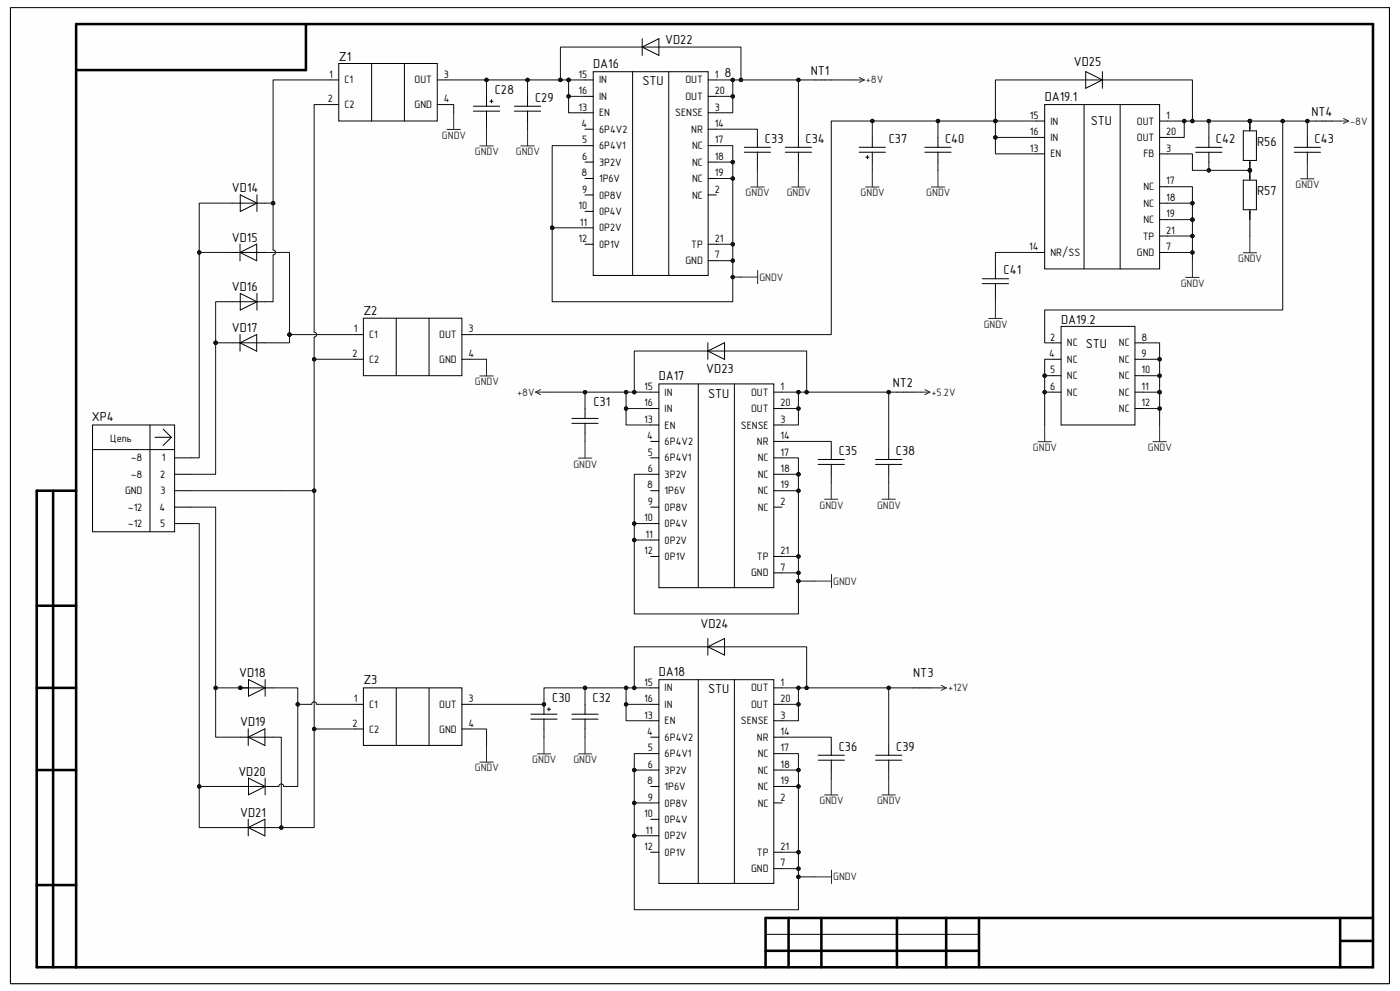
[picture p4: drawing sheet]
<svg xmlns="http://www.w3.org/2000/svg" width="420mm" height="297mm" viewBox="0 0 420 297" stroke-linecap="round" stroke-linejoin="round" font-family="sans-serif">
<defs><g id="words">
<g font-size="3.9">
<text x="199.5" y="13.3">VD22</text>
<text x="101.6" y="18.2">Z1</text>
<text x="178" y="20.4">DA16</text>
<text x="217.3" y="23.2">8</text>
<text x="243.2" y="22.4">NT1</text>
<text x="322.2" y="19.7">VD25</text>
<text x="148.4" y="28.1">C28</text>
<text x="192.7" y="25.6">STU</text>
<text x="160.5" y="30.5">C29</text>
<text x="313.4" y="30.3">DA19.1</text>
<text x="393.4" y="34.7">NT4</text>
<text x="327.2" y="37.4">STU</text>
<text x="229.5" y="42.8">C33</text>
<text x="241.6" y="42.8">C34</text>
<text x="266.6" y="42.8">C37</text>
<text x="283.5" y="42.8">C40</text>
<text x="364.8" y="42.8">C42</text>
<text x="377.1" y="43.7">R56</text>
<text x="394.3" y="42.8">C43</text>
<text x="69.6" y="57.6">VD14</text>
<text x="377.1" y="58.5">R57</text>
<text x="69.6" y="72.4">VD15</text>
<text x="301" y="82.3">C41</text>
<text x="69.6" y="87.2">VD16</text>
<text x="109" y="94.3">Z2</text>
<text x="69.6" y="99.5">VD17</text>
<text x="318.3" y="97">DA19.2</text>
<text x="325.7" y="104.4">STU</text>
<text x="211.9" y="111.8">VD23</text>
<text x="197.7" y="114">DA17</text>
<text x="212.4" y="119.2">STU</text>
<text x="267.8" y="116">NT2</text>
<text x="178" y="121.6">C31</text>
<text x="27.5" y="126.3">XP4</text>
<text x="251.6" y="136.4">C35</text>
<text x="268.7" y="136.4">C38</text>
<text x="210.1" y="188.1">VD24</text>
<text x="71.8" y="202.9">VD18</text>
<text x="197.7" y="202.6">DA18</text>
<text x="274" y="202.9">NT3</text>
<text x="109" y="205.1">Z3</text>
<text x="212.4" y="207.8">STU</text>
<text x="165.7" y="210.3">C30</text>
<text x="177.8" y="210.3">C32</text>
<text x="72" y="217.7">VD19</text>
<text x="251.6" y="225">C36</text>
<text x="268.9" y="225">C39</text>
<text x="71.5" y="232.5">VD20</text>
<text x="72" y="244.7">VD21</text>
</g>
<g font-size="3.2">
<text x="98.8" y="23.3">1</text>
<text x="133.2" y="23.3">3</text>
<text x="173.6" y="23.3">15</text>
<text x="214.4" y="23.3">1</text>
<text x="103.4" y="25">С1</text>
<text x="124.4" y="25">OUT</text>
<text x="173.6" y="28.2">16</text>
<text x="179.7" y="25">IN</text>
<text x="179.7" y="30">IN</text>
<text x="205.7" y="25">OUT</text>
<text x="205.7" y="30">OUT</text>
<text x="214.4" y="28.2">20</text>
<text x="98.3" y="30.6">2</text>
<text x="103.4" y="32.4">C2</text>
<text x="124.4" y="32.4">GND</text>
<text x="133.2" y="30.6">4</text>
<text x="173.6" y="33.1">13</text>
<text x="179.7" y="34.9">EN</text>
<text x="202.6" y="34.9">SENSE</text>
<text x="214.4" y="33.1">3</text>
<text x="309" y="35.6">15</text>
<text x="349.8" y="35.6">1</text>
<text x="174.4" y="38.1">4</text>
<text x="179.7" y="39.8">6P4V2</text>
<text x="207.4" y="39.8">NR</text>
<text x="214.4" y="38.1">14</text>
<text x="309" y="40.5">16</text>
<text x="315.1" y="37.3">IN</text>
<text x="341.1" y="37.3">OUT</text>
<text x="349.8" y="40.5">20</text>
<text x="174.6" y="43">5</text>
<text x="174.6" y="47.9">6</text>
<text x="179.7" y="44.7">6P4V1</text>
<text x="207.6" y="44.7">NC</text>
<text x="214.4" y="43">17</text>
<text x="214.4" y="47.9">18</text>
<text x="309" y="45.4">13</text>
<text x="315.1" y="47.2">EN</text>
<text x="315.1" y="42.2">IN</text>
<text x="341.1" y="42.2">OUT</text>
<text x="343" y="47.2">FB</text>
<text x="349.8" y="45.4">3</text>
<text x="174.4" y="52.8">8</text>
<text x="179.7" y="49.7">3P2V</text>
<text x="207.6" y="49.7">NC</text>
<text x="214.4" y="52.8">19</text>
<text x="174.6" y="57.7">9</text>
<text x="179.7" y="54.6">1P6V</text>
<text x="179.7" y="59.5">0P8V</text>
<text x="207.6" y="59.5">NC</text>
<text x="207.6" y="54.6">NC</text>
<text x="214.4" y="57.7">2</text>
<text x="343" y="57">NC</text>
<text x="349.8" y="55.3">17</text>
<text x="173.6" y="62.7">10</text>
<text x="179.7" y="64.4">0P4V</text>
<text x="343" y="62">NC</text>
<text x="349.8" y="60.2">18</text>
<text x="349.8" y="65.2">19</text>
<text x="174" y="67.6">11</text>
<text x="179.7" y="69.3">0P2V</text>
<text x="342.8" y="71.8">TP</text>
<text x="343" y="66.9">NC</text>
<text x="349.8" y="70.1">21</text>
<text x="173.6" y="72.5">12</text>
<text x="179.7" y="74.3">0P1V</text>
<text x="207.4" y="74.3">TP</text>
<text x="214.4" y="77.5">7</text>
<text x="214.4" y="72.5">21</text>
<text x="308.8" y="75">14</text>
<text x="315.1" y="76.8">NR/SS</text>
<text x="341.1" y="76.8">GND</text>
<text x="349.8" y="75">7</text>
<text x="205.7" y="79.2">GND</text>
<text x="106.1" y="99.6">1</text>
<text x="110.7" y="101.3">С1</text>
<text x="131.8" y="101.3">OUT</text>
<text x="140.5" y="99.6">3</text>
<text x="105.7" y="107">2</text>
<text x="140.5" y="107">4</text>
<text x="314.8" y="107">4</text>
<text x="315" y="102.1">2</text>
<text x="320.1" y="103.8">NC</text>
<text x="335.7" y="103.8">NC</text>
<text x="342.5" y="102.1">8</text>
<text x="342.5" y="107">9</text>
<text x="110.7" y="108.8">C2</text>
<text x="131.8" y="108.8">GND</text>
<text x="315" y="111.9">5</text>
<text x="320.1" y="108.8">NC</text>
<text x="320.1" y="113.7">NC</text>
<text x="335.7" y="108.8">NC</text>
<text x="335.7" y="113.7">NC</text>
<text x="342.5" y="111.9">10</text>
<text x="193.3" y="116.8">15</text>
<text x="199.4" y="118.6">IN</text>
<text x="225.3" y="118.6">OUT</text>
<text x="234.1" y="116.8">1</text>
<text x="315" y="116.8">6</text>
<text x="320.1" y="118.6">NC</text>
<text x="335.7" y="118.6">NC</text>
<text x="342.5" y="116.8">11</text>
<text x="193.3" y="121.8">16</text>
<text x="199.4" y="123.5">IN</text>
<text x="225.3" y="123.5">OUT</text>
<text x="234.1" y="121.8">20</text>
<text x="335.7" y="123.5">NC</text>
<text x="342.5" y="121.8">12</text>
<text x="193.3" y="126.7">13</text>
<text x="194.1" y="131.6">4</text>
<text x="199.4" y="128.4">EN</text>
<text x="222.3" y="128.4">SENSE</text>
<text x="234.1" y="126.7">3</text>
<text x="234.1" y="131.6">14</text>
<text x="33" y="132.4">Цепь</text>
<text x="194.4" y="136.6">5</text>
<text x="199.4" y="133.4">6P4V2</text>
<text x="227.1" y="133.4">NR</text>
<text x="234.1" y="136.6">17</text>
<text x="39.2" y="138.3">~8</text>
<text x="39.2" y="143.2">~8</text>
<text x="48.1" y="143.2">2</text>
<text x="48.6" y="138.3">1</text>
<text x="194.4" y="141.5">6</text>
<text x="199.4" y="138.3">6P4V1</text>
<text x="199.4" y="143.2">3P2V</text>
<text x="227.3" y="138.3">NC</text>
<text x="227.3" y="143.2">NC</text>
<text x="234.1" y="141.5">18</text>
<text x="37.5" y="148.2">GND</text>
<text x="48.1" y="148.2">3</text>
<text x="194.1" y="146.4">8</text>
<text x="199.4" y="148.2">1P6V</text>
<text x="227.3" y="148.2">NC</text>
<text x="234.1" y="146.4">19</text>
<text x="38.4" y="153.1">~12</text>
<text x="47.9" y="153.1">4</text>
<text x="194.4" y="151.3">9</text>
<text x="199.4" y="153.1">0P8V</text>
<text x="227.3" y="153.1">NC</text>
<text x="234.1" y="151.3">2</text>
<text x="38.4" y="158">~12</text>
<text x="48.1" y="158">5</text>
<text x="193.3" y="156.3">10</text>
<text x="193.7" y="161.2">11</text>
<text x="199.4" y="158">0P4V</text>
<text x="193.3" y="166.1">12</text>
<text x="199.4" y="162.9">0P2V</text>
<text x="199.4" y="167.9">0P1V</text>
<text x="227.1" y="167.9">TP</text>
<text x="234.1" y="166.1">21</text>
<text x="225.3" y="172.8">GND</text>
<text x="234.1" y="171">7</text>
<text x="193.3" y="205.5">15</text>
<text x="199.4" y="207.2">IN</text>
<text x="225.3" y="207.2">OUT</text>
<text x="234.1" y="205.5">1</text>
<text x="106.1" y="210.4">1</text>
<text x="110.7" y="212.2">С1</text>
<text x="131.8" y="212.2">OUT</text>
<text x="140.5" y="210.4">3</text>
<text x="193.3" y="215.3">13</text>
<text x="193.3" y="210.4">16</text>
<text x="199.4" y="212.2">IN</text>
<text x="225.3" y="212.2">OUT</text>
<text x="234.1" y="215.3">3</text>
<text x="234.1" y="210.4">20</text>
<text x="105.7" y="217.8">2</text>
<text x="110.7" y="219.5">C2</text>
<text x="131.8" y="219.5">GND</text>
<text x="140.5" y="217.8">4</text>
<text x="194.1" y="220.3">4</text>
<text x="199.4" y="222">6P4V2</text>
<text x="199.4" y="217.1">EN</text>
<text x="222.3" y="217.1">SENSE</text>
<text x="227.1" y="222">NR</text>
<text x="234.1" y="220.3">14</text>
<text x="194.4" y="225.2">5</text>
<text x="199.4" y="226.9">6P4V1</text>
<text x="227.3" y="226.9">NC</text>
<text x="234.1" y="225.2">17</text>
<text x="194.4" y="230.1">6</text>
<text x="199.4" y="231.9">3P2V</text>
<text x="227.3" y="231.9">NC</text>
<text x="234.1" y="230.1">18</text>
<text x="194.1" y="235">8</text>
<text x="194.4" y="239.9">9</text>
<text x="199.4" y="236.8">1P6V</text>
<text x="227.3" y="236.8">NC</text>
<text x="234.1" y="239.9">2</text>
<text x="234.1" y="235">19</text>
<text x="193.3" y="244.9">10</text>
<text x="199.4" y="241.7">0P8V</text>
<text x="227.3" y="241.7">NC</text>
<text x="193.7" y="249.8">11</text>
<text x="199.4" y="246.6">0P4V</text>
<text x="199.4" y="251.5">0P2V</text>
<text x="193.3" y="254.7">12</text>
<text x="199.4" y="256.5">0P1V</text>
<text x="227.1" y="256.5">TP</text>
<text x="234.1" y="254.7">21</text>
<text x="225.3" y="261.4">GND</text>
<text x="234.1" y="259.7">7</text>
</g>
<g font-size="3.2" fill="#262626">
<text x="259.8" y="25">+8V</text>
<text x="132.6" y="41.6">GNDV</text>
<text x="405" y="37.3">-8V</text>
<text x="142.5" y="46.6">GNDV</text>
<text x="154.8" y="46.6">GNDV</text>
<text x="223.7" y="58.9">GNDV</text>
<text x="236" y="58.9">GNDV</text>
<text x="258.2" y="58.9">GNDV</text>
<text x="277.9" y="58.9">GNDV</text>
<text x="388.7" y="56.4">GNDV</text>
<text x="371.4" y="78.6">GNDV</text>
<text x="227.8" y="84.1">GNDV</text>
<text x="354.2" y="85.9">GNDV</text>
<text x="295.1" y="98.3">GNDV</text>
<text x="142.5" y="115.5">GNDV</text>
<text x="155.2" y="118.6">+8V</text>
<text x="279.4" y="118.6">+5.2V</text>
<text x="309.9" y="135.2">GNDV</text>
<text x="344.3" y="135.2">GNDV</text>
<text x="172" y="140.1">GNDV</text>
<text x="245.9" y="152.4">GNDV</text>
<text x="263.1" y="152.4">GNDV</text>
<text x="249.9" y="175.2">GNDV</text>
<text x="284.4" y="207.2">+12V</text>
<text x="142.5" y="231.2">GNDV</text>
<text x="159.7" y="228.8">GNDV</text>
<text x="172" y="228.8">GNDV</text>
<text x="245.9" y="241.1">GNDV</text>
<text x="263.1" y="241.1">GNDV</text>
<text x="249.9" y="263.9">GNDV</text>
</g>
<text font-size=".5" x="13" y="290">ALTIUM GOSTBOM2.0 KEV</text>
</g></defs>
<path d="M3.1 2.3h413.7v292.5h-413.7z" fill-rule="evenodd" fill="#fefefe"/>
<path d="M3.1 2.3h413.7v292.5h-413.7z" fill="none" stroke="#000" stroke-width=".3"/>
<path d="M3.1 2.3h413.7v292.5h-413.7z" fill-rule="evenodd" fill="#fefefe"/>
<g fill="none" stroke="#000" stroke-width=".3">
<path d="M3.1 2.3h413.7v292.5h-413.7zM192.7 14.1l5-2.5v5zM192.7 11.6v5M192.7 14.1h5M142 31.8h7.9M142 33.3h7.9M145.9 28.9v2.9M145.9 33.3v3M146.9 30.4h1M147.4 29.9v.9M154.3 31.8h7.9M154.3 33.3h7.9"/>
<path d="M158.3 28.9v2.9M158.3 33.3v3M175.5 24h2.5M175.5 33.8h2.5M175.5 38.7h2.5M175.5 28.9h2.5M178 21.5h34.4v61.1h-34.4zM189.8 21.5v61.1M200.6 21.5v61.1M212.4 24h2.5M212.4 33.8h2.5M212.4 38.7h2.5"/>
<path d="M212.4 28.9h2.5M175.5 58.4h2.5M175.5 43.7h2.5M175.5 48.6h2.5M175.5 53.5h2.5M212.4 58.4h2.5M212.4 43.7h2.5M212.4 48.6h2.5M212.4 53.5h2.5M235.6 44.1h7.9M235.6 45.6h7.9M239.5 41.2v2.9"/>
<path d="M239.5 45.6v3M69.6 75.7h9.9M72 75.7l5-2.5v5zM72 73.2v5M175.5 63.4h2.5M175.5 68.3h2.5M175.5 73.2h2.5M212.4 78.1h2.5M212.4 73.2h2.5M69.6 90.4h9.9M72.1 87.9l5 2.5-5 2.5zM77.1 87.9v5"/>
<path d="M69.6 102.7h9.9M72 102.7l5-2.5v5.1zM72 100.2v5.1M195.2 117.5h2.5M197.7 115.1h34.4v61h-34.4zM209.5 115.1v61M212.4 105.2l5-2.5v5zM212.4 102.7v5M212.4 105.2h5M220.3 115.1v61M232.1 117.5h2.5M171.6 125.4h7.8"/>
<path d="M171.6 126.9h7.8M175.5 122.4v3M175.5 126.9v2.9M195.2 127.4h2.5M195.2 132.3h2.5M195.2 137.2h2.5M195.2 122.4h2.5M232.1 127.4h2.5M232.1 132.3h2.5M232.1 137.2h2.5M232.1 122.4h2.5M262.7 137.7h7.8"/>
<path d="M262.7 139.2h7.8M266.6 134.8v2.9M266.6 139.2v2.9M195.2 152h2.5M195.2 142.1h2.5M195.2 147.1h2.5M195.2 156.9h2.5M232.1 152h2.5M232.1 142.1h2.5M232.1 147.1h2.5M195.2 161.9h2.5M195.2 166.8h2.5"/>
<path d="M232.1 171.7h2.5M232.1 166.8h2.5M229.7 280h64"/>
</g>
<g fill="none" stroke="#000" stroke-width=".76">
<path d="M91.8 7.2v13.8h-69M15.9 147.1v142.8M22.8 147.1h-11.8v142.8h400.9v-282.7h-389.1v282.7M11 181.5h11.8M11 206.2h11.8M11 230.8h11.8M11 265.3h11.8M236.6 275.1v14.8M246.4 275.1v14.8M269.1 275.1v14.8M283.8 275.1v14.8M293.7 275.1v14.8"/>
<path d="M402 275.1v14.8M411.9 275.1h-182.2v14.8M229.7 285h64M402 282h9.9"/>
</g>
<g fill="none" stroke="#262626" stroke-width=".3">
<path d="M145.9 38.7v5M158.3 38.7v5M256.8 24h2.5M257.8 23.2l1.5 .8M259.3 24l-1.5 .7M143.9 43.7h4M156.3 43.7h4M237.5 56h4M239.5 51v5M276.5 117.5h2.5M277.5 116.8l1.5 .7M279 117.5l-1.5 .8"/>
<path d="M173.5 137.3h4M175.5 132.3v5M264.6 149.6h4M266.6 144.6v5"/>
</g>
<circle cx="72.1" cy="206.2" r=".5" fill="#0e0e0e"/>
<circle cx="72.1" cy="206.2" r=".5" fill="none" stroke="#0e0e0e" stroke-width=".3"/>
<path d="M72.1 206.2h7.4M74.5 203.7l5 2.5-5 2.5zM79.5 203.7v5" fill="none" stroke="#000" stroke-width=".3"/>
<circle cx="72.1" cy="206.2" r=".5" fill="#0e0e0e"/>
<circle cx="72.1" cy="206.2" r=".5" fill="none" stroke="#0e0e0e" stroke-width=".3"/>
<g fill="none" stroke="#000" stroke-width=".3">
<path d="M310.9 36.3h2.5M313.4 31.3h34.5v49.3h-34.5zM325.2 31.3v49.3M336 31.3v49.3M347.9 36.3h2.4M310.9 46.1h2.5M310.9 41.2h2.5M347.9 46.1h2.4M347.9 41.2h2.4M347.9 56h2.4M310.9 75.7h2.5M347.9 70.7h2.4"/>
<path d="M347.9 75.7h2.4M347.9 60.9h2.4M347.9 65.8h2.4M74.5 218.4v5M79.5 206.2h2.4M72.1 220.9h9.8M72.1 235.7h9.8M74.5 220.9l5-2.5v5zM74.5 233.2l5 2.5-5 2.5zM79.5 233.2v5M72.1 248h9.8M74.5 248l5-2.5v5z"/>
<path d="M74.5 245.5v5"/>
</g>
<circle cx="375" cy="51.1" r=".5" fill="#0e0e0e"/>
<circle cx="375" cy="51.1" r=".5" fill="none" stroke="#0e0e0e" stroke-width=".3"/>
<path d="M373 54h3.9v8.9h-3.9zM374.9 51.1v2.9M374.9 62.9v2.9" fill="none" stroke="#000" stroke-width=".3"/>
<circle cx="375" cy="51.1" r=".5" fill="#0e0e0e"/>
<circle cx="375" cy="51.1" r=".5" fill="none" stroke="#0e0e0e" stroke-width=".3"/>
<circle cx="375" cy="51.1" r=".5" fill="#0e0e0e"/>
<circle cx="375" cy="51.1" r=".5" fill="none" stroke="#0e0e0e" stroke-width=".3"/>
<circle cx="375" cy="36.3" r=".5" fill="#0e0e0e"/>
<circle cx="375" cy="36.3" r=".5" fill="none" stroke="#0e0e0e" stroke-width=".3"/>
<path d="M373 39.2h3.9v8.9h-3.9zM374.9 36.3v2.9M374.9 48.1v3" fill="none" stroke="#000" stroke-width=".3"/>
<circle cx="375" cy="51.1" r=".5" fill="#0e0e0e"/>
<circle cx="375" cy="51.1" r=".5" fill="none" stroke="#0e0e0e" stroke-width=".3"/>
<path d="M374.9 36.3v2.4" fill="none" stroke="#000" stroke-width=".3"/>
<circle cx="375" cy="36.3" r=".5" fill="#0e0e0e"/>
<g fill="none" stroke="#0e0e0e" stroke-width=".3">
<path d="M165.7 68.3h9.8"/>
<circle cx="375" cy="36.3" r=".5"/>
</g>
<g fill="none" stroke="#262626" stroke-width=".3">
<path d="M134.1 38.8h4M136.1 33.8v5M402 36.3h2.5M403 35.5l1.5 .8M404.5 36.3l-1.5 .7M225.2 56h4M227.2 51v5M259.7 56h4M261.7 51v5M279.4 56h4M281.4 51v5M390.2 53.6h4"/>
<path d="M392.2 48.6v5M357.7 78.1v5M373 75.8h4M374.9 70.7v5.1M222.3 83h5M227.3 81v4M296.6 95.4h4M298.6 90.4v5M355.7 83.1h4M143.9 112.7h4M145.9 107.7v5M311.4 132.4h4"/>
<path d="M313.4 127.4v5M345.9 132.4h4M347.9 127.4v5M247.4 149.6h4M249.4 144.6v5M244.4 174.2h5M249.4 172.2v4M281.4 206.2h2.5M282.4 205.4l1.5 .8M283.9 206.2l-1.5 .7M144 228.4h4M146 223.4v5"/>
<path d="M161.2 225.9h4M163.2 220.9v5M173.5 225.9h4M175.5 220.9v5M247.4 238.3h4M249.4 233.3v5M264.6 238.3h4M266.6 233.3v5M244.4 262.8h5M249.4 260.8v4"/>
</g>
<g fill="none" stroke="#000" stroke-width=".3">
<path d="M101.6 19h29.6v17.3h-29.6zM111.5 19v17.3M121.3 19v17.3M99.2 24h2.4M99.2 31.3h2.4M131.2 24h2.4M131.2 31.3h2.4M244.4 24h5M325.7 21.5l5 2.5-5 2.5zM325.7 24h4.9M330.7 21.5v5M394.7 36.3h4.9"/>
<path d="M72.1 58.4l5 2.5-5 2.5zM77.1 58.4v5M223.3 44.1h7.9M223.3 45.6h7.9M227.2 41.2v2.9M227.2 45.6v3M277.4 44.1h7.9M277.4 45.6h7.9M281.4 41.2v2.9M281.4 45.6v3M358.7 44.2h7.9M358.7 45.6h7.9"/>
<path d="M362.6 41.2v3M362.6 45.6v3M388.3 44.2h7.8M388.3 45.6h7.8M392.2 41.2v3M392.2 45.6v3M69.6 60.9h9.9M109 95.4h29.6v17.2h-29.6zM118.9 95.4v17.2M128.7 95.4v17.2M294.7 83.5h7.9M294.7 85h7.9"/>
<path d="M298.6 80.6v2.9M298.6 85v3M318.3 97.8h22.2v29.6h-22.2zM106.6 107.7h2.4M106.6 100.3h2.4M138.6 107.7h2.4M138.6 100.3h2.4M269.1 117.5h4.9M315.8 102.8h2.5M315.8 107.7h2.5M315.8 112.6h2.5M315.8 117.5h2.5"/>
<path d="M340.5 102.8h2.4M340.5 107.7h2.4M340.5 112.6h2.4M340.5 117.5h2.4M27.8 127.4h24.6v32h-24.6zM45 127.4v32M46.5 131.1h4.9M48.9 128.6l2.5 2.5M51.4 131.1l-2.5 2.4M52.4 137.2h4.9M52.4 134.7l-24.6 .1M245.4 137.7h7.9"/>
<path d="M245.4 139.2h7.9M249.4 134.8v2.9M249.4 139.2v2.9M340.5 122.4h2.4M52.4 142.1h4.9M52.4 147.1h4.9M52.4 152h4.9M52.4 156.9h4.9M212.4 193.9l5-2.5v5zM212.4 191.4v5M212.4 193.9h5M106.6 211.1h2.4"/>
<path d="M106.6 218.5h2.4M109 206.2h29.6v17.2h-29.6zM118.9 206.2v17.2M128.7 206.2v17.2M138.6 211.1h2.4M138.6 218.5h2.4M159.2 214h7.9M159.2 215.5h7.9M163.2 211.1v2.9M163.2 215.5v3M164.2 212.6h1M164.7 212.1v1"/>
<path d="M171.6 214h7.8M171.6 215.5h7.8M175.5 211.1v2.9M175.5 215.5v3M195.2 206.2h2.5M195.2 216h2.5M195.2 211.1h2.5M197.7 203.7h34.4v61.1h-34.4zM209.5 203.7v61.1M220.3 203.7v61.1M232.1 206.2h2.5M232.1 216h2.5"/>
<path d="M232.1 211.1h2.5M274 206.2h4.9M195.2 220.9h2.5M195.2 225.9h2.5M195.2 230.8h2.5M195.2 235.7h2.5M232.1 220.9h2.5M232.1 225.9h2.5M232.1 230.8h2.5M232.1 235.7h2.5M245.4 226.4h7.9M245.4 227.8h7.9"/>
<path d="M249.4 223.4v3M249.4 227.8v3M262.7 226.4h7.8M262.7 227.8h7.8M266.6 223.4v3M266.6 227.8v3M195.2 240.6h2.5M195.2 245.6h2.5M195.2 250.5h2.5M195.2 255.4h2.5M232.1 240.6h2.5M232.1 255.4h2.5"/>
<path d="M232.1 260.3h2.5"/>
</g>
<circle cx="165.6" cy="68.3" r=".5" fill="#0e0e0e"/>
<g fill="none" stroke="#0e0e0e" stroke-width=".3">
<path d="M165.7 68.3v22.1h54.1v-17.2h-4.9"/>
<circle cx="165.6" cy="68.3" r=".5"/>
</g>
<circle cx="219.8" cy="73.2" r=".5" fill="#0e0e0e"/>
<circle cx="219.8" cy="73.2" r=".5" fill="none" stroke="#0e0e0e" stroke-width=".3"/>
<circle cx="219.8" cy="78.1" r=".5" fill="#0e0e0e"/>
<circle cx="219.8" cy="78.1" r=".5" fill="none" stroke="#0e0e0e" stroke-width=".3"/>
<circle cx="219.8" cy="83" r=".5" fill="#0e0e0e"/>
<circle cx="219.8" cy="83" r=".5" fill="none" stroke="#0e0e0e" stroke-width=".3"/>
<circle cx="165.6" cy="68.3" r=".5" fill="#0e0e0e"/>
<g fill="none" stroke="#0e0e0e" stroke-width=".3">
<path d="M175.5 43.7h-9.8v24.6"/>
<circle cx="165.6" cy="68.3" r=".5"/>
</g>
<circle cx="165.6" cy="68.3" r=".5" fill="#0e0e0e"/>
<g fill="none" stroke="#0e0e0e" stroke-width=".3">
<path d="M195.2 142.1h-4.9v14.8h4.9"/>
<circle cx="165.6" cy="68.3" r=".5"/>
</g>
<circle cx="190.3" cy="156.9" r=".5" fill="#0e0e0e"/>
<g fill="none" stroke="#0e0e0e" stroke-width=".3">
<path d="M190.3 156.9v5h4.9"/>
<circle cx="190.3" cy="156.9" r=".5"/>
</g>
<circle cx="190.3" cy="156.9" r=".5" fill="#0e0e0e"/>
<circle cx="190.3" cy="156.9" r=".5" fill="none" stroke="#0e0e0e" stroke-width=".3"/>
<circle cx="190.3" cy="161.8" r=".5" fill="#0e0e0e"/>
<g fill="none" stroke="#0e0e0e" stroke-width=".3">
<path d="M190.3 161.9v22.1h49.2v-17.2h-4.9"/>
<circle cx="190.3" cy="161.8" r=".5"/>
</g>
<circle cx="190.3" cy="161.8" r=".5" fill="#0e0e0e"/>
<circle cx="190.3" cy="161.8" r=".5" fill="none" stroke="#0e0e0e" stroke-width=".3"/>
<circle cx="239.5" cy="174.2" r=".5" fill="#0e0e0e"/>
<circle cx="239.5" cy="174.2" r=".5" fill="none" stroke="#0e0e0e" stroke-width=".3"/>
<circle cx="239.5" cy="171.7" r=".5" fill="#0e0e0e"/>
<circle cx="239.5" cy="171.7" r=".5" fill="none" stroke="#0e0e0e" stroke-width=".3"/>
<circle cx="239.5" cy="166.8" r=".5" fill="#0e0e0e"/>
<g fill="none" stroke="#0e0e0e" stroke-width=".3">
<path d="M187.8 117.5v4.9h7.4"/>
<circle cx="239.5" cy="166.8" r=".5"/>
</g>
<circle cx="187.8" cy="117.5" r=".5" fill="#0e0e0e"/>
<circle cx="187.8" cy="117.5" r=".5" fill="none" stroke="#0e0e0e" stroke-width=".3"/>
<circle cx="187.8" cy="122.4" r=".5" fill="#0e0e0e"/>
<g fill="none" stroke="#0e0e0e" stroke-width=".3">
<path d="M239.5 117.5v4.9h-4.9"/>
<circle cx="187.8" cy="122.4" r=".5"/>
</g>
<circle cx="239.5" cy="122.4" r=".5" fill="#0e0e0e"/>
<circle cx="239.5" cy="122.4" r=".5" fill="none" stroke="#0e0e0e" stroke-width=".3"/>
<circle cx="239.5" cy="117.5" r=".5" fill="#0e0e0e"/>
<g fill="none" stroke="#0e0e0e" stroke-width=".3">
<path d="M187.8 122.4v5h7.4"/>
<circle cx="239.5" cy="117.5" r=".5"/>
</g>
<circle cx="187.8" cy="122.4" r=".5" fill="#0e0e0e"/>
<g fill="none" stroke="#0e0e0e" stroke-width=".3">
<path d="M217.4 105.2h24.6v12.3"/>
<circle cx="187.8" cy="122.4" r=".5"/>
</g>
<circle cx="242" cy="117.5" r=".5" fill="#0e0e0e"/>
<g fill="none" stroke="#0e0e0e" stroke-width=".3">
<path d="M212.4 105.2h-22.1v12.3"/>
<circle cx="242" cy="117.5" r=".5"/>
</g>
<circle cx="190.3" cy="117.5" r=".5" fill="#0e0e0e"/>
<g fill="none" stroke="#0e0e0e" stroke-width=".3">
<path d="M197.7 14.1h24.6v9.9"/>
<circle cx="190.3" cy="117.5" r=".5"/>
</g>
<circle cx="222.3" cy="24" r=".5" fill="#0e0e0e"/>
<g fill="none" stroke="#0e0e0e" stroke-width=".3">
<path d="M170.6 24v9.8h4.9"/>
<circle cx="222.3" cy="24" r=".5"/>
</g>
<circle cx="170.6" cy="28.9" r=".5" fill="#0e0e0e"/>
<circle cx="170.6" cy="28.9" r=".5" fill="none" stroke="#0e0e0e" stroke-width=".3"/>
<circle cx="170.6" cy="24" r=".5" fill="#0e0e0e"/>
<g fill="none" stroke="#0e0e0e" stroke-width=".3">
<path d="M170.6 24h4.9"/>
<circle cx="170.6" cy="24" r=".5"/>
</g>
<circle cx="170.6" cy="24" r=".5" fill="#0e0e0e"/>
<g fill="none" stroke="#0e0e0e" stroke-width=".3">
<path d="M170.6 28.9h4.9"/>
<circle cx="170.6" cy="24" r=".5"/>
</g>
<circle cx="170.6" cy="28.9" r=".5" fill="#0e0e0e"/>
<g fill="none" stroke="#0e0e0e" stroke-width=".3">
<path d="M192.7 14.1h-24.6v9.9"/>
<circle cx="170.6" cy="28.9" r=".5"/>
</g>
<circle cx="168.1" cy="24" r=".5" fill="#0e0e0e"/>
<g fill="none" stroke="#0e0e0e" stroke-width=".3">
<path d="M168.1 24h2.5M239.5 48.6v2.4"/>
<circle cx="168.1" cy="24" r=".5"/>
</g>
<circle cx="168.1" cy="24" r=".5" fill="#0e0e0e"/>
<circle cx="168.1" cy="24" r=".5" fill="none" stroke="#0e0e0e" stroke-width=".3"/>
<circle cx="170.6" cy="24" r=".5" fill="#0e0e0e"/>
<g fill="none" stroke="#0e0e0e" stroke-width=".3">
<path d="M195.2 117.5h-19.7v4.9"/>
<circle cx="170.6" cy="24" r=".5"/>
</g>
<circle cx="190.3" cy="117.5" r=".5" fill="#0e0e0e"/>
<circle cx="190.3" cy="117.5" r=".5" fill="none" stroke="#0e0e0e" stroke-width=".3"/>
<circle cx="187.8" cy="117.5" r=".5" fill="#0e0e0e"/>
<circle cx="187.8" cy="117.5" r=".5" fill="none" stroke="#0e0e0e" stroke-width=".3"/>
<circle cx="175.5" cy="117.5" r=".5" fill="#0e0e0e"/>
<g fill="none" stroke="#0e0e0e" stroke-width=".3">
<path d="M239.5 24v17.2M175.5 129.8v2.5M266.6 142.1v2.5"/>
<circle cx="175.5" cy="117.5" r=".5"/>
</g>
<circle cx="239.5" cy="24" r=".5" fill="#0e0e0e"/>
<g fill="none" stroke="#0e0e0e" stroke-width=".3">
<path d="M145.9 36.3v2.4M266.6 117.5v17.3"/>
<circle cx="239.5" cy="24" r=".5"/>
</g>
<circle cx="266.6" cy="117.5" r=".5" fill="#0e0e0e"/>
<g fill="none" stroke="#0e0e0e" stroke-width=".3">
<path d="M158.3 36.3v2.4M350.3 36.3h24.6M374.9 65.8v4.9"/>
<circle cx="266.6" cy="117.5" r=".5"/>
</g>
<circle cx="355.3" cy="36.3" r=".5" fill="#0e0e0e"/>
<circle cx="355.3" cy="36.3" r=".5" fill="none" stroke="#0e0e0e" stroke-width=".3"/>
<circle cx="357.7" cy="36.3" r=".5" fill="#0e0e0e"/>
<circle cx="357.7" cy="36.3" r=".5" fill="none" stroke="#0e0e0e" stroke-width=".3"/>
<circle cx="362.6" cy="36.3" r=".5" fill="#0e0e0e"/>
<circle cx="362.6" cy="36.3" r=".5" fill="none" stroke="#0e0e0e" stroke-width=".3"/>
<circle cx="375" cy="36.3" r=".5" fill="#0e0e0e"/>
<g fill="none" stroke="#0e0e0e" stroke-width=".3">
<path d="M350.3 56h7.4v9.8M310.9 75.7h-12.3v4.9"/>
<circle cx="375" cy="36.3" r=".5"/>
</g>
<circle cx="357.7" cy="60.9" r=".5" fill="#0e0e0e"/>
<circle cx="357.7" cy="60.9" r=".5" fill="none" stroke="#0e0e0e" stroke-width=".3"/>
<circle cx="357.7" cy="65.8" r=".5" fill="#0e0e0e"/>
<g fill="none" stroke="#0e0e0e" stroke-width=".3">
<path d="M350.3 65.8h7.4"/>
<circle cx="357.7" cy="65.8" r=".5"/>
</g>
<circle cx="357.7" cy="65.8" r=".5" fill="#0e0e0e"/>
<g fill="none" stroke="#0e0e0e" stroke-width=".3">
<path d="M350.3 60.9h7.4"/>
<circle cx="357.7" cy="65.8" r=".5"/>
</g>
<circle cx="357.7" cy="60.9" r=".5" fill="#0e0e0e"/>
<g fill="none" stroke="#0e0e0e" stroke-width=".3">
<path d="M355.3 36.3v4.9h-5"/>
<circle cx="357.7" cy="60.9" r=".5"/>
</g>
<circle cx="355.3" cy="36.3" r=".5" fill="#0e0e0e"/>
<g fill="none" stroke="#0e0e0e" stroke-width=".3">
<path d="M298.6 41.2h12.3"/>
<circle cx="355.3" cy="36.3" r=".5"/>
</g>
<circle cx="298.6" cy="41.2" r=".5" fill="#0e0e0e"/>
<g fill="none" stroke="#0e0e0e" stroke-width=".3">
<path d="M350.3 46.1h7.4v5h17.2"/>
<circle cx="298.6" cy="41.2" r=".5"/>
</g>
<circle cx="362.6" cy="51.1" r=".5" fill="#0e0e0e"/>
<circle cx="362.6" cy="51.1" r=".5" fill="none" stroke="#0e0e0e" stroke-width=".3"/>
<circle cx="375" cy="51.1" r=".5" fill="#0e0e0e"/>
<g fill="none" stroke="#0e0e0e" stroke-width=".3">
<path d="M362.6 48.6v2.5"/>
<circle cx="375" cy="51.1" r=".5"/>
</g>
<circle cx="362.6" cy="51.1" r=".5" fill="#0e0e0e"/>
<g fill="none" stroke="#0e0e0e" stroke-width=".3">
<path d="M362.6 36.3v4.9"/>
<circle cx="362.6" cy="51.1" r=".5"/>
</g>
<circle cx="362.6" cy="36.3" r=".5" fill="#0e0e0e"/>
<g fill="none" stroke="#0e0e0e" stroke-width=".3">
<path d="M392.2 36.3v4.9"/>
<circle cx="362.6" cy="36.3" r=".5"/>
</g>
<circle cx="392.2" cy="36.3" r=".5" fill="#0e0e0e"/>
<g fill="none" stroke="#0e0e0e" stroke-width=".3">
<path d="M330.6 24h27.1v12.3"/>
<circle cx="392.2" cy="36.3" r=".5"/>
</g>
<circle cx="357.7" cy="36.3" r=".5" fill="#0e0e0e"/>
<g fill="none" stroke="#0e0e0e" stroke-width=".3">
<path d="M325.7 24h-27.1v12.3h12.3"/>
<circle cx="357.7" cy="36.3" r=".5"/>
</g>
<circle cx="298.6" cy="36.3" r=".5" fill="#0e0e0e"/>
<g fill="none" stroke="#0e0e0e" stroke-width=".3">
<path d="M281.4 36.3v4.9M281.4 48.6v2.4M298.6 88v2.4"/>
<circle cx="298.6" cy="36.3" r=".5"/>
</g>
<circle cx="281.4" cy="36.3" r=".5" fill="#0e0e0e"/>
<g fill="none" stroke="#0e0e0e" stroke-width=".3">
<path d="M298.6 36.3v9.8h12.3"/>
<circle cx="281.4" cy="36.3" r=".5"/>
</g>
<circle cx="298.6" cy="41.2" r=".5" fill="#0e0e0e"/>
<circle cx="298.6" cy="41.2" r=".5" fill="none" stroke="#0e0e0e" stroke-width=".3"/>
<circle cx="298.6" cy="36.3" r=".5" fill="#0e0e0e"/>
<g fill="none" stroke="#0e0e0e" stroke-width=".3">
<path d="M190.3 250.5v22.1h49.2v-17.2h-4.9"/>
<circle cx="298.6" cy="36.3" r=".5"/>
</g>
<circle cx="190.3" cy="250.5" r=".5" fill="#0e0e0e"/>
<circle cx="190.3" cy="250.5" r=".5" fill="none" stroke="#0e0e0e" stroke-width=".3"/>
<circle cx="239.5" cy="262.8" r=".5" fill="#0e0e0e"/>
<circle cx="239.5" cy="262.8" r=".5" fill="none" stroke="#0e0e0e" stroke-width=".3"/>
<circle cx="239.5" cy="260.3" r=".5" fill="#0e0e0e"/>
<circle cx="239.5" cy="260.3" r=".5" fill="none" stroke="#0e0e0e" stroke-width=".3"/>
<circle cx="239.5" cy="255.4" r=".5" fill="#0e0e0e"/>
<g fill="none" stroke="#0e0e0e" stroke-width=".3">
<path d="M187.8 206.2v4.9h7.4"/>
<circle cx="239.5" cy="255.4" r=".5"/>
</g>
<circle cx="187.8" cy="206.2" r=".5" fill="#0e0e0e"/>
<circle cx="187.8" cy="206.2" r=".5" fill="none" stroke="#0e0e0e" stroke-width=".3"/>
<circle cx="187.8" cy="211.1" r=".5" fill="#0e0e0e"/>
<g fill="none" stroke="#0e0e0e" stroke-width=".3">
<path d="M239.5 206.2v4.9h-4.9"/>
<circle cx="187.8" cy="211.1" r=".5"/>
</g>
<circle cx="239.5" cy="211.1" r=".5" fill="#0e0e0e"/>
<circle cx="239.5" cy="211.1" r=".5" fill="none" stroke="#0e0e0e" stroke-width=".3"/>
<circle cx="239.5" cy="206.2" r=".5" fill="#0e0e0e"/>
<g fill="none" stroke="#0e0e0e" stroke-width=".3">
<path d="M187.8 211.1v4.9h7.4"/>
<circle cx="239.5" cy="206.2" r=".5"/>
</g>
<circle cx="187.8" cy="211.1" r=".5" fill="#0e0e0e"/>
<g fill="none" stroke="#0e0e0e" stroke-width=".3">
<path d="M217.4 193.9h24.6v12.3"/>
<circle cx="187.8" cy="211.1" r=".5"/>
</g>
<circle cx="242" cy="206.2" r=".5" fill="#0e0e0e"/>
<g fill="none" stroke="#0e0e0e" stroke-width=".3">
<path d="M212.4 193.9h-22.1v12.3"/>
<circle cx="242" cy="206.2" r=".5"/>
</g>
<circle cx="190.3" cy="206.2" r=".5" fill="#0e0e0e"/>
<g fill="none" stroke="#0e0e0e" stroke-width=".3">
<path d="M175.5 218.5v2.4M266.6 206.2v17.2M266.6 230.8v2.5"/>
<circle cx="190.3" cy="206.2" r=".5"/>
</g>
<circle cx="266.6" cy="206.2" r=".5" fill="#0e0e0e"/>
<g fill="none" stroke="#0e0e0e" stroke-width=".3">
<path d="M64.7 102.7v39.4h-7.4"/>
<circle cx="266.6" cy="206.2" r=".5"/>
</g>
<circle cx="64.7" cy="102.7" r=".5" fill="#0e0e0e"/>
<g fill="none" stroke="#0e0e0e" stroke-width=".3">
<path d="M69.6 90.4h-4.9v12.3"/>
<circle cx="64.7" cy="102.7" r=".5"/>
</g>
<circle cx="64.7" cy="102.7" r=".5" fill="#0e0e0e"/>
<g fill="none" stroke="#0e0e0e" stroke-width=".3">
<path d="M195.2 225.9h-4.9v4.9"/>
<circle cx="64.7" cy="102.7" r=".5"/>
</g>
<circle cx="190.3" cy="230.8" r=".5" fill="#0e0e0e"/>
<g fill="none" stroke="#0e0e0e" stroke-width=".3">
<path d="M190.3 240.6h4.9"/>
<circle cx="190.3" cy="230.8" r=".5"/>
</g>
<circle cx="190.3" cy="240.6" r=".5" fill="#0e0e0e"/>
<g fill="none" stroke="#0e0e0e" stroke-width=".3">
<path d="M195.2 230.8h-4.9v19.7h4.9"/>
<circle cx="190.3" cy="240.6" r=".5"/>
</g>
<circle cx="190.3" cy="230.8" r=".5" fill="#0e0e0e"/>
<circle cx="190.3" cy="230.8" r=".5" fill="none" stroke="#0e0e0e" stroke-width=".3"/>
<circle cx="190.3" cy="240.6" r=".5" fill="#0e0e0e"/>
<circle cx="190.3" cy="240.6" r=".5" fill="none" stroke="#0e0e0e" stroke-width=".3"/>
<circle cx="190.3" cy="250.5" r=".5" fill="#0e0e0e"/>
<g fill="none" stroke="#0e0e0e" stroke-width=".3">
<path d="M175.5 206.2v4.9"/>
<circle cx="190.3" cy="250.5" r=".5"/>
</g>
<circle cx="175.5" cy="206.2" r=".5" fill="#0e0e0e"/>
<g fill="none" stroke="#0e0e0e" stroke-width=".3">
<path d="M261.7 36.3v4.9M261.7 48.6v2.4M163.2 218.5v2.4"/>
<circle cx="175.5" cy="206.2" r=".5"/>
</g>
<circle cx="261.7" cy="36.3" r=".5" fill="#0e0e0e"/>
<g fill="none" stroke="#0e0e0e" stroke-width=".3">
<path d="M86.9 100.3v2.4h-7.4"/>
<circle cx="261.7" cy="36.3" r=".5"/>
</g>
<circle cx="86.9" cy="100.3" r=".5" fill="#0e0e0e"/>
<g fill="none" stroke="#0e0e0e" stroke-width=".3">
<path d="M219.8 24v4.9h-4.9"/>
<circle cx="86.9" cy="100.3" r=".5"/>
</g>
<circle cx="219.8" cy="28.9" r=".5" fill="#0e0e0e"/>
<circle cx="219.8" cy="28.9" r=".5" fill="none" stroke="#0e0e0e" stroke-width=".3"/>
<circle cx="219.8" cy="24" r=".5" fill="#0e0e0e"/>
<g fill="none" stroke="#0e0e0e" stroke-width=".3">
<path d="M214.9 43.7h4.9v9.8h-4.9"/>
<circle cx="219.8" cy="24" r=".5"/>
</g>
<circle cx="219.8" cy="48.6" r=".5" fill="#0e0e0e"/>
<circle cx="219.8" cy="48.6" r=".5" fill="none" stroke="#0e0e0e" stroke-width=".3"/>
<circle cx="219.8" cy="53.5" r=".5" fill="#0e0e0e"/>
<g fill="none" stroke="#0e0e0e" stroke-width=".3">
<path d="M214.9 48.6h4.9"/>
<circle cx="219.8" cy="53.5" r=".5"/>
</g>
<circle cx="219.8" cy="48.6" r=".5" fill="#0e0e0e"/>
<g fill="none" stroke="#0e0e0e" stroke-width=".3">
<path d="M219.8 53.5v19.7"/>
<circle cx="219.8" cy="48.6" r=".5"/>
</g>
<circle cx="219.8" cy="53.5" r=".5" fill="#0e0e0e"/>
<circle cx="219.8" cy="53.5" r=".5" fill="none" stroke="#0e0e0e" stroke-width=".3"/>
<circle cx="219.8" cy="73.2" r=".5" fill="#0e0e0e"/>
<g fill="none" stroke="#0e0e0e" stroke-width=".3">
<path d="M234.6 137.2h4.9v4.9"/>
<circle cx="219.8" cy="73.2" r=".5"/>
</g>
<circle cx="239.5" cy="142.1" r=".5" fill="#0e0e0e"/>
<g fill="none" stroke="#0e0e0e" stroke-width=".3">
<path d="M234.6 142.1h4.9"/>
<circle cx="239.5" cy="142.1" r=".5"/>
</g>
<circle cx="239.5" cy="142.1" r=".5" fill="#0e0e0e"/>
<g fill="none" stroke="#0e0e0e" stroke-width=".3">
<path d="M239.5 142.1v5h-4.9"/>
<circle cx="239.5" cy="142.1" r=".5"/>
</g>
<circle cx="239.5" cy="142.1" r=".5" fill="#0e0e0e"/>
<circle cx="239.5" cy="142.1" r=".5" fill="none" stroke="#0e0e0e" stroke-width=".3"/>
<circle cx="239.5" cy="147.1" r=".5" fill="#0e0e0e"/>
<g fill="none" stroke="#0e0e0e" stroke-width=".3">
<path d="M239.5 147.1v19.7"/>
<circle cx="239.5" cy="147.1" r=".5"/>
</g>
<circle cx="239.5" cy="147.1" r=".5" fill="#0e0e0e"/>
<circle cx="239.5" cy="147.1" r=".5" fill="none" stroke="#0e0e0e" stroke-width=".3"/>
<circle cx="239.5" cy="166.8" r=".5" fill="#0e0e0e"/>
<g fill="none" stroke="#0e0e0e" stroke-width=".3">
<path d="M234.6 225.9h4.9v4.9h-4.9"/>
<circle cx="239.5" cy="166.8" r=".5"/>
</g>
<circle cx="239.5" cy="230.8" r=".5" fill="#0e0e0e"/>
<g fill="none" stroke="#0e0e0e" stroke-width=".3">
<path d="M239.5 230.8v4.9h-4.9"/>
<circle cx="239.5" cy="230.8" r=".5"/>
</g>
<circle cx="239.5" cy="230.8" r=".5" fill="#0e0e0e"/>
<circle cx="239.5" cy="230.8" r=".5" fill="none" stroke="#0e0e0e" stroke-width=".3"/>
<circle cx="239.5" cy="235.7" r=".5" fill="#0e0e0e"/>
<g fill="none" stroke="#0e0e0e" stroke-width=".3">
<path d="M239.5 235.7v19.7"/>
<circle cx="239.5" cy="235.7" r=".5"/>
</g>
<circle cx="239.5" cy="235.7" r=".5" fill="#0e0e0e"/>
<circle cx="239.5" cy="235.7" r=".5" fill="none" stroke="#0e0e0e" stroke-width=".3"/>
<circle cx="239.5" cy="255.4" r=".5" fill="#0e0e0e"/>
<g fill="none" stroke="#0e0e0e" stroke-width=".3">
<path d="M234.6 171.7h4.9"/>
<circle cx="239.5" cy="255.4" r=".5"/>
</g>
<circle cx="239.5" cy="171.7" r=".5" fill="#0e0e0e"/>
<g fill="none" stroke="#0e0e0e" stroke-width=".3">
<path d="M350.3 75.7h7.4v2.4"/>
<circle cx="239.5" cy="171.7" r=".5"/>
</g>
<circle cx="357.7" cy="75.7" r=".5" fill="#0e0e0e"/>
<g fill="none" stroke="#0e0e0e" stroke-width=".3">
<path d="M357.7 65.8v4.9h-7.4"/>
<circle cx="357.7" cy="75.7" r=".5"/>
</g>
<circle cx="357.7" cy="70.7" r=".5" fill="#0e0e0e"/>
<circle cx="357.7" cy="70.7" r=".5" fill="none" stroke="#0e0e0e" stroke-width=".3"/>
<circle cx="357.7" cy="65.8" r=".5" fill="#0e0e0e"/>
<g fill="none" stroke="#0e0e0e" stroke-width=".3">
<path d="M357.7 70.7v5"/>
<circle cx="357.7" cy="65.8" r=".5"/>
</g>
<circle cx="357.7" cy="70.7" r=".5" fill="#0e0e0e"/>
<circle cx="357.7" cy="70.7" r=".5" fill="none" stroke="#0e0e0e" stroke-width=".3"/>
<circle cx="357.7" cy="75.7" r=".5" fill="#0e0e0e"/>
<g fill="none" stroke="#0e0e0e" stroke-width=".3">
<path d="M239.5 174.2h4.9"/>
<circle cx="357.7" cy="75.7" r=".5"/>
</g>
<circle cx="239.5" cy="174.2" r=".5" fill="#0e0e0e"/>
<g fill="none" stroke="#0e0e0e" stroke-width=".3">
<path d="M239.5 262.8h4.9"/>
<circle cx="239.5" cy="174.2" r=".5"/>
</g>
<circle cx="239.5" cy="262.8" r=".5" fill="#0e0e0e"/>
<g fill="none" stroke="#0e0e0e" stroke-width=".3">
<path d="M234.6 260.3h4.9"/>
<circle cx="239.5" cy="262.8" r=".5"/>
</g>
<circle cx="239.5" cy="260.3" r=".5" fill="#0e0e0e"/>
<g fill="none" stroke="#0e0e0e" stroke-width=".3">
<path d="M214.9 78.1h4.9"/>
<circle cx="239.5" cy="260.3" r=".5"/>
</g>
<circle cx="219.8" cy="78.1" r=".5" fill="#0e0e0e"/>
<g fill="none" stroke="#0e0e0e" stroke-width=".3">
<path d="M219.8 83h2.5"/>
<circle cx="219.8" cy="78.1" r=".5"/>
</g>
<circle cx="219.8" cy="83" r=".5" fill="#0e0e0e"/>
<g fill="none" stroke="#0e0e0e" stroke-width=".3">
<path d="M214.9 38.7h12.3v2.5M227.2 48.6v2.4M234.6 132.3h14.8v2.5M249.4 142.1v2.5M239.5 211.1v4.9h-4.9M234.6 220.9h14.8v2.5M249.4 230.8v2.5"/>
<circle cx="219.8" cy="83" r=".5"/>
</g>
<circle cx="239.5" cy="211.1" r=".5" fill="#0e0e0e"/>
<g fill="none" stroke="#0e0e0e" stroke-width=".3">
<path d="M239.5 122.4v5h-4.9"/>
<circle cx="239.5" cy="211.1" r=".5"/>
</g>
<circle cx="239.5" cy="122.4" r=".5" fill="#0e0e0e"/>
<g fill="none" stroke="#0e0e0e" stroke-width=".3">
<path d="M219.8 28.9v4.9h-4.9"/>
<circle cx="239.5" cy="122.4" r=".5"/>
</g>
<circle cx="219.8" cy="28.9" r=".5" fill="#0e0e0e"/>
<g fill="none" stroke="#0e0e0e" stroke-width=".3">
<path d="M84.4 248h4.9"/>
<circle cx="219.8" cy="28.9" r=".5"/>
</g>
<circle cx="84.4" cy="248" r=".5" fill="#0e0e0e"/>
<g fill="none" stroke="#0e0e0e" stroke-width=".3">
<path d="M64.7 102.7h4.9M57.3 147.1h27.1"/>
<circle cx="84.4" cy="248" r=".5"/>
</g>
<circle cx="64.7" cy="102.7" r=".5" fill="#0e0e0e"/>
<g fill="none" stroke="#0e0e0e" stroke-width=".3">
<path d="M69.6 60.9h-9.8v76.3h-2.5"/>
<circle cx="64.7" cy="102.7" r=".5"/>
</g>
<circle cx="59.8" cy="75.7" r=".5" fill="#0e0e0e"/>
<g fill="none" stroke="#0e0e0e" stroke-width=".3">
<path d="M79.5 75.7h7.4v24.6"/>
<circle cx="59.8" cy="75.7" r=".5"/>
</g>
<circle cx="86.9" cy="100.3" r=".5" fill="#0e0e0e"/>
<g fill="none" stroke="#0e0e0e" stroke-width=".3">
<path d="M81.9 220.9h2.5v27.1h-2.5"/>
<circle cx="86.9" cy="100.3" r=".5"/>
</g>
<circle cx="84.4" cy="248" r=".5" fill="#0e0e0e"/>
<g fill="none" stroke="#0e0e0e" stroke-width=".3">
<path d="M315.8 107.7h-2.4v4.9h2.4"/>
<circle cx="84.4" cy="248" r=".5"/>
</g>
<circle cx="313.4" cy="112.6" r=".5" fill="#0e0e0e"/>
<g fill="none" stroke="#0e0e0e" stroke-width=".3">
<path d="M313.4 112.6v4.9h2.4"/>
<circle cx="313.4" cy="112.6" r=".5"/>
</g>
<circle cx="313.4" cy="112.6" r=".5" fill="#0e0e0e"/>
<circle cx="313.4" cy="112.6" r=".5" fill="none" stroke="#0e0e0e" stroke-width=".3"/>
<circle cx="313.4" cy="117.5" r=".5" fill="#0e0e0e"/>
<g fill="none" stroke="#0e0e0e" stroke-width=".3">
<path d="M347.9 117.5v4.9h-5"/>
<circle cx="313.4" cy="117.5" r=".5"/>
</g>
<circle cx="347.9" cy="122.4" r=".5" fill="#0e0e0e"/>
<circle cx="347.9" cy="122.4" r=".5" fill="none" stroke="#0e0e0e" stroke-width=".3"/>
<circle cx="347.9" cy="117.5" r=".5" fill="#0e0e0e"/>
<g fill="none" stroke="#0e0e0e" stroke-width=".3">
<path d="M342.9 117.5h5"/>
<circle cx="347.9" cy="117.5" r=".5"/>
</g>
<circle cx="347.9" cy="117.5" r=".5" fill="#0e0e0e"/>
<g fill="none" stroke="#0e0e0e" stroke-width=".3">
<path d="M342.9 112.6h5v4.9"/>
<circle cx="347.9" cy="117.5" r=".5"/>
</g>
<circle cx="347.9" cy="117.5" r=".5" fill="#0e0e0e"/>
<circle cx="347.9" cy="117.5" r=".5" fill="none" stroke="#0e0e0e" stroke-width=".3"/>
<circle cx="347.9" cy="112.6" r=".5" fill="#0e0e0e"/>
<g fill="none" stroke="#0e0e0e" stroke-width=".3">
<path d="M342.9 107.7h5v4.9"/>
<circle cx="347.9" cy="112.6" r=".5"/>
</g>
<circle cx="347.9" cy="107.7" r=".5" fill="#0e0e0e"/>
<circle cx="347.9" cy="107.7" r=".5" fill="none" stroke="#0e0e0e" stroke-width=".3"/>
<circle cx="347.9" cy="112.6" r=".5" fill="#0e0e0e"/>
<g fill="none" stroke="#0e0e0e" stroke-width=".3">
<path d="M342.9 102.8h5v4.9"/>
<circle cx="347.9" cy="112.6" r=".5"/>
</g>
<circle cx="347.9" cy="107.7" r=".5" fill="#0e0e0e"/>
<g fill="none" stroke="#0e0e0e" stroke-width=".3">
<path d="M347.9 122.4v5"/>
<circle cx="347.9" cy="107.7" r=".5"/>
</g>
<circle cx="347.9" cy="122.4" r=".5" fill="#0e0e0e"/>
<g fill="none" stroke="#0e0e0e" stroke-width=".3">
<path d="M313.4 117.5v9.9"/>
<circle cx="347.9" cy="122.4" r=".5"/>
</g>
<circle cx="313.4" cy="117.5" r=".5" fill="#0e0e0e"/>
<g fill="none" stroke="#0e0e0e" stroke-width=".3">
<path d="M214.9 24h29.5"/>
<circle cx="313.4" cy="117.5" r=".5"/>
</g>
<circle cx="219.8" cy="24" r=".5" fill="#0e0e0e"/>
<circle cx="219.8" cy="24" r=".5" fill="none" stroke="#0e0e0e" stroke-width=".3"/>
<circle cx="222.3" cy="24" r=".5" fill="#0e0e0e"/>
<circle cx="222.3" cy="24" r=".5" fill="none" stroke="#0e0e0e" stroke-width=".3"/>
<circle cx="239.5" cy="24" r=".5" fill="#0e0e0e"/>
<g fill="none" stroke="#0e0e0e" stroke-width=".3">
<path d="M249.4 24h7.4M374.9 36.3h19.8"/>
<circle cx="239.5" cy="24" r=".5"/>
</g>
<circle cx="375" cy="36.3" r=".5" fill="#0e0e0e"/>
<circle cx="375" cy="36.3" r=".5" fill="none" stroke="#0e0e0e" stroke-width=".3"/>
<circle cx="384.8" cy="36.3" r=".5" fill="#0e0e0e"/>
<circle cx="384.8" cy="36.3" r=".5" fill="none" stroke="#0e0e0e" stroke-width=".3"/>
<circle cx="392.2" cy="36.3" r=".5" fill="#0e0e0e"/>
<g fill="none" stroke="#0e0e0e" stroke-width=".3">
<path d="M399.6 36.3h2.4M234.6 117.5h34.5"/>
<circle cx="392.2" cy="36.3" r=".5"/>
</g>
<circle cx="239.5" cy="117.5" r=".5" fill="#0e0e0e"/>
<circle cx="239.5" cy="117.5" r=".5" fill="none" stroke="#0e0e0e" stroke-width=".3"/>
<circle cx="242" cy="117.5" r=".5" fill="#0e0e0e"/>
<circle cx="242" cy="117.5" r=".5" fill="none" stroke="#0e0e0e" stroke-width=".3"/>
<circle cx="266.6" cy="117.5" r=".5" fill="#0e0e0e"/>
<g fill="none" stroke="#0e0e0e" stroke-width=".3">
<path d="M234.6 206.2h39.4"/>
<circle cx="266.6" cy="117.5" r=".5"/>
</g>
<circle cx="239.5" cy="206.2" r=".5" fill="#0e0e0e"/>
<circle cx="239.5" cy="206.2" r=".5" fill="none" stroke="#0e0e0e" stroke-width=".3"/>
<circle cx="242" cy="206.2" r=".5" fill="#0e0e0e"/>
<circle cx="242" cy="206.2" r=".5" fill="none" stroke="#0e0e0e" stroke-width=".3"/>
<circle cx="266.6" cy="206.2" r=".5" fill="#0e0e0e"/>
<g fill="none" stroke="#0e0e0e" stroke-width=".3">
<path d="M384.8 36.3v56.6h-71.4v9.9h2.4M274 117.5h2.5M278.9 206.2h2.5"/>
<circle cx="266.6" cy="206.2" r=".5"/>
</g>
<circle cx="384.8" cy="36.3" r=".5" fill="#0e0e0e"/>
<g fill="none" stroke="#0e0e0e" stroke-width=".3">
<path d="M86.9 100.3h19.7"/>
<circle cx="384.8" cy="36.3" r=".5"/>
</g>
<circle cx="86.9" cy="100.3" r=".5" fill="#0e0e0e"/>
<g fill="none" stroke="#0e0e0e" stroke-width=".3">
<path d="M195.2 206.2h-32v4.9"/>
<circle cx="86.9" cy="100.3" r=".5"/>
</g>
<circle cx="190.3" cy="206.2" r=".5" fill="#0e0e0e"/>
<circle cx="190.3" cy="206.2" r=".5" fill="none" stroke="#0e0e0e" stroke-width=".3"/>
<circle cx="187.8" cy="206.2" r=".5" fill="#0e0e0e"/>
<circle cx="187.8" cy="206.2" r=".5" fill="none" stroke="#0e0e0e" stroke-width=".3"/>
<circle cx="175.5" cy="206.2" r=".5" fill="#0e0e0e"/>
<circle cx="175.5" cy="206.2" r=".5" fill="none" stroke="#0e0e0e" stroke-width=".3"/>
<circle cx="163.2" cy="211.1" r=".5" fill="#0e0e0e"/>
<g fill="none" stroke="#0e0e0e" stroke-width=".3">
<path d="M81.9 206.2h7.4v29.5h-4.2a.75 .75 0 0 0-.7-.7 .75 .75 0 0 0-.7 .7h-1.8"/>
<circle cx="163.2" cy="211.1" r=".5"/>
</g>
<circle cx="89.3" cy="211.1" r=".5" fill="#0e0e0e"/>
<g fill="none" stroke="#0e0e0e" stroke-width=".3">
<path d="M141 211.1h22.2"/>
<circle cx="89.3" cy="211.1" r=".5"/>
</g>
<circle cx="163.2" cy="211.1" r=".5" fill="#0e0e0e"/>
<g fill="none" stroke="#0e0e0e" stroke-width=".3">
<path d="M94.2 147.1v71.4h12.4"/>
<circle cx="163.2" cy="211.1" r=".5"/>
</g>
<circle cx="94.2" cy="147.1" r=".5" fill="#0e0e0e"/>
<circle cx="94.2" cy="147.1" r=".5" fill="none" stroke="#0e0e0e" stroke-width=".3"/>
<circle cx="94.2" cy="218.5" r=".5" fill="#0e0e0e"/>
<g fill="none" stroke="#0e0e0e" stroke-width=".3">
<path d="M59.8 75.7h9.8"/>
<circle cx="94.2" cy="218.5" r=".5"/>
</g>
<circle cx="59.8" cy="75.7" r=".5" fill="#0e0e0e"/>
<g fill="none" stroke="#0e0e0e" stroke-width=".3">
<path d="M79.5 60.9h2.4"/>
<circle cx="59.8" cy="75.7" r=".5"/>
</g>
<circle cx="81.9" cy="60.9" r=".5" fill="#0e0e0e"/>
<g fill="none" stroke="#0e0e0e" stroke-width=".3">
<path d="M89.3 211.1h4.2a.75 .75 0 0 1 .7-.8 .75 .75 0 0 1 .8 .8h11.6"/>
<circle cx="81.9" cy="60.9" r=".5"/>
</g>
<circle cx="89.3" cy="211.1" r=".5" fill="#0e0e0e"/>
<g fill="none" stroke="#0e0e0e" stroke-width=".3">
<path d="M64.7 206.2h9.8"/>
<circle cx="89.3" cy="211.1" r=".5"/>
</g>
<circle cx="72.1" cy="206.2" r=".5" fill="#0e0e0e"/>
<circle cx="72.1" cy="206.2" r=".5" fill="none" stroke="#0e0e0e" stroke-width=".3"/>
<circle cx="64.7" cy="206.2" r=".5" fill="#0e0e0e"/>
<g fill="none" stroke="#0e0e0e" stroke-width=".3">
<path d="M59.8 235.7h12.3"/>
<circle cx="64.7" cy="206.2" r=".5"/>
</g>
<circle cx="59.8" cy="235.7" r=".5" fill="#0e0e0e"/>
<g fill="none" stroke="#0e0e0e" stroke-width=".3">
<path d="M57.3 156.9h2.5v91.1h12.3"/>
<circle cx="59.8" cy="235.7" r=".5"/>
</g>
<circle cx="59.8" cy="235.7" r=".5" fill="#0e0e0e"/>
<g fill="none" stroke="#0e0e0e" stroke-width=".3">
<path d="M57.3 152h7.4v68.9h7.4"/>
<circle cx="59.8" cy="235.7" r=".5"/>
</g>
<circle cx="64.7" cy="206.2" r=".5" fill="#0e0e0e"/>
<g fill="none" stroke="#0e0e0e" stroke-width=".3">
<path d="M298.6 36.3h-49.2v64h-108.4M141 107.7h4.9M141 218.5h5v4.9"/>
<circle cx="64.7" cy="206.2" r=".5"/>
</g>
<circle cx="261.7" cy="36.3" r=".5" fill="#0e0e0e"/>
<circle cx="261.7" cy="36.3" r=".5" fill="none" stroke="#0e0e0e" stroke-width=".3"/>
<circle cx="281.4" cy="36.3" r=".5" fill="#0e0e0e"/>
<circle cx="281.4" cy="36.3" r=".5" fill="none" stroke="#0e0e0e" stroke-width=".3"/>
<circle cx="298.6" cy="36.3" r=".5" fill="#0e0e0e"/>
<g fill="none" stroke="#0e0e0e" stroke-width=".3">
<path d="M158.3 24v4.9"/>
<circle cx="298.6" cy="36.3" r=".5"/>
</g>
<circle cx="158.3" cy="24" r=".5" fill="#0e0e0e"/>
<g fill="none" stroke="#0e0e0e" stroke-width=".3">
<path d="M99.2 24h-17.3v50.9a.75 .75 0 0 1 .8 .8 .75 .75 0 0 1-.8 .7v14h-2.4"/>
<circle cx="158.3" cy="24" r=".5"/>
</g>
<circle cx="81.9" cy="60.9" r=".5" fill="#0e0e0e"/>
<g fill="none" stroke="#0e0e0e" stroke-width=".3">
<path d="M94.2 107.7h12.4"/>
<circle cx="81.9" cy="60.9" r=".5"/>
</g>
<circle cx="94.2" cy="107.7" r=".5" fill="#0e0e0e"/>
<g fill="none" stroke="#0e0e0e" stroke-width=".3">
<path d="M99.2 31.3h-5v68.2a.75 .75 0 0 1 .8 .8 .75 .75 0 0 1-.8 .7v46.1h-9.8"/>
<circle cx="94.2" cy="107.7" r=".5"/>
</g>
<circle cx="94.2" cy="147.1" r=".5" fill="#0e0e0e"/>
<circle cx="94.2" cy="147.1" r=".5" fill="none" stroke="#0e0e0e" stroke-width=".3"/>
<circle cx="94.2" cy="107.7" r=".5" fill="#0e0e0e"/>
<g fill="none" stroke="#0e0e0e" stroke-width=".3">
<path d="M145.9 24v4.9"/>
<circle cx="94.2" cy="107.7" r=".5"/>
</g>
<circle cx="146" cy="24" r=".5" fill="#0e0e0e"/>
<g fill="none" stroke="#0e0e0e" stroke-width=".3">
<path d="M133.6 31.3h2.5v2.5M133.6 24h34.5"/>
<circle cx="146" cy="24" r=".5"/>
</g>
<circle cx="168.1" cy="24" r=".5" fill="#0e0e0e"/>
<circle cx="168.1" cy="24" r=".5" fill="none" stroke="#0e0e0e" stroke-width=".3"/>
<circle cx="158.3" cy="24" r=".5" fill="#0e0e0e"/>
<circle cx="158.3" cy="24" r=".5" fill="none" stroke="#0e0e0e" stroke-width=".3"/>
<circle cx="146" cy="24" r=".5" fill="#0e0e0e"/>
<g fill="none" stroke="#0e0e0e" stroke-width=".3">
<path d="M163.2 117.5h12.3"/>
<circle cx="146" cy="24" r=".5"/>
</g>
<path d="M160.7 117.5l1.5 .8M160.7 117.5h2.5M162.2 116.8l-1.5 .7" fill="none" stroke="#262626" stroke-width=".3"/>
<circle cx="175.5" cy="117.5" r=".5" fill="#0e0e0e"/>
<g fill="none" stroke="#0e0e0e" stroke-width=".3">
<path d="M94.2 218.5v29.5h-4.9"/>
<circle cx="175.5" cy="117.5" r=".5"/>
</g>
<circle cx="94.2" cy="218.5" r=".5" fill="#0e0e0e"/>
<circle cx="94.2" cy="218.5" r=".5" fill="none" stroke="#0e0e0e" stroke-width=".3"/>
<path d="M257.7 45.6h7.9M257.7 44.1h7.9M259.7 47.1h1M260.2 46.6v1M261.7 41.2v2.9M261.7 45.6v3" fill="none" stroke="#000" stroke-width=".3"/>
<use href="#words"/>
</svg>
